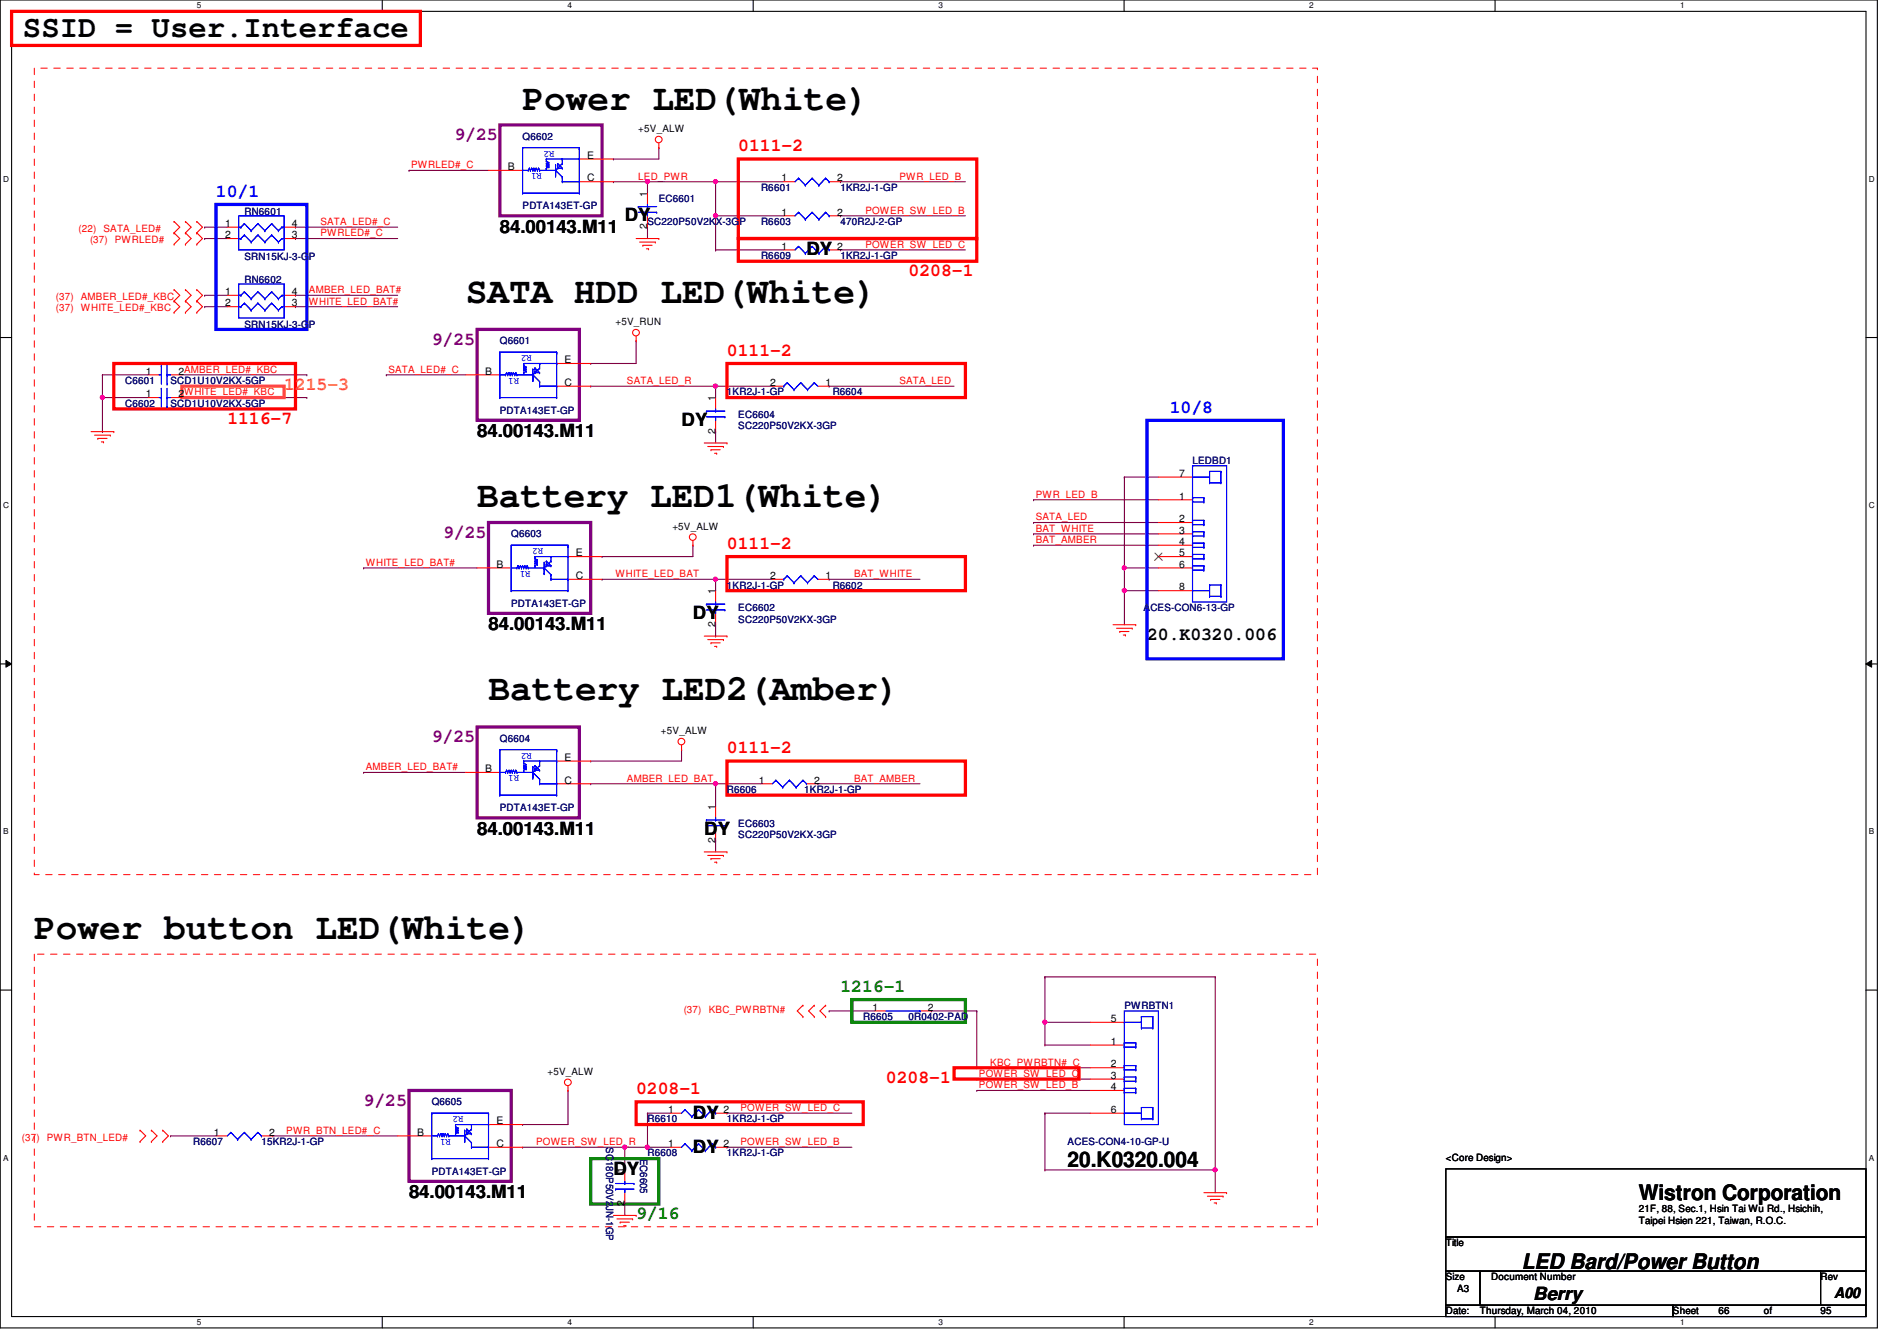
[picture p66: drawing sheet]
<svg xmlns="http://www.w3.org/2000/svg" width="297mm" height="210mm" viewBox="0 0 297 210" stroke-linecap="round" stroke-linejoin="round" font-family="sans-serif">
<defs><g id="words">
<g font-size="5.7">
<text x="81.8" y="17.1">Power LED(White)</text>
<text x="72.9" y="47.4">SATA HDD LED(White)</text>
<text x="74.7" y="79.4">Battery LED1(White)</text>
<text x="76.5" y="109.6">Battery LED2(Amber)</text>
<text x="5.4" y="146.9">Power button LED(White)</text>
</g>
<text font-size="4.8" x="3.6" y="5.8">SSID = User.Interface</text>
<g font-size="3.3">
<text x="167.2" y="182.7">20.K0320.004</text>
<text x="256.6" y="187.9">Wistron Corporation</text>
<text x="238.3" y="198.6">LED Bard/Power Button</text>
</g>
<g font-size="2.8" fill="#800080">
<text x="71.2" y="21.9">9/25</text>
<text x="67.6" y="53.9">9/25</text>
<text x="69.4" y="84.2">9/25</text>
<text x="67.6" y="116.2">9/25</text>
<text x="56.9" y="173.1">9/25</text>
</g>
<g font-size="2.8" fill="#f00">
<text x="115.6" y="23.7">0111-2</text>
<text x="142.3" y="43.3">0208-1</text>
<text x="113.8" y="55.7">0111-2</text>
<text x="35.6" y="66.4">1116-7</text>
<text x="113.8" y="85.9">0111-2</text>
<text x="113.8" y="117.9">0111-2</text>
<text x="99.6" y="171.3">0208-1</text>
<text x="138.7" y="169.5">0208-1</text>
</g>
<g font-size="2.8" fill="#00f">
<text x="33.8" y="30.8">10/1</text>
<text x="183.2" y="64.6">10/8</text>
</g>
<g font-size="2.8">
<text x="97.8" y="34.6">DY</text>
<text x="78.3" y="36.4">84.00143.M11</text>
<text x="126.3" y="40">DY</text>
<text x="74.7" y="68.4">84.00143.M11</text>
<text x="106.7" y="66.6">DY</text>
<text x="76.5" y="98.6">84.00143.M11</text>
<text x="108.5" y="96.9">DY</text>
<text x="179.6" y="100.2">20.K0320.006</text>
<text x="74.7" y="130.6">84.00143.M11</text>
<text x="110.3" y="130.6">DY</text>
<text x="108.5" y="175.1">DY</text>
<text x="96.1" y="184">DY</text>
<text x="108.5" y="180.4">DY</text>
<text x="64" y="187.5">84.00143.M11</text>
<text x="240.1" y="203.5">Berry</text>
</g>
<text font-size="2.8" fill="#ff8000" x="44.5" y="61">1215-3</text>
<g font-size="2.8" fill="#008000">
<text x="131.6" y="155.3">1216-1</text>
<text x="99.6" y="190.8">9/16</text>
</g>
<text font-size="2.3" x="287.2" y="203.2">A00</text>
<g font-size="1.6" fill="#000080">
<text x="81.8" y="21.9">Q6602</text>
<text x="119.2" y="29.9">R6601</text>
<text x="131.6" y="29.9">1KR2J-1-GP</text>
<text x="38.3" y="33.6">RN6601</text>
<text x="81.8" y="32.7">PDTA143ET-GP</text>
<text x="101.4" y="35.2">SC220P50V2KX-3GP</text>
<text x="103.2" y="31.7">EC6601</text>
<text x="119.2" y="35.2">R6603</text>
<text x="131.6" y="35.2">470R2J-2-GP</text>
<text x="38.3" y="40.7">SRN15KJ-3-GP</text>
<text x="119.2" y="40.6">R6609</text>
<text x="131.6" y="40.6">1KR2J-1-GP</text>
<text x="38.3" y="44.3">RN6602</text>
<text x="38.3" y="51.4">SRN15KJ-3-GP</text>
<text x="78.3" y="53.9">Q6601</text>
<text x="19.6" y="63.7">C6602</text>
<text x="19.6" y="60.1">C6601</text>
<text x="26.7" y="63.7">SCD1U10V2KX-5GP</text>
<text x="26.7" y="60.1">SCD1U10V2KX-5GP</text>
<text x="78.3" y="64.7">PDTA143ET-GP</text>
<text x="113.8" y="61.9">1KR2J-1-GP</text>
<text x="115.6" y="65.4">EC6604</text>
<text x="130.4" y="61.9">R6604</text>
<text x="115.6" y="67.2">SC220P50V2KX-3GP</text>
<text x="186.7" y="72.6">LEDBD1</text>
<text x="80" y="84.1">Q6603</text>
<text x="80" y="95">PDTA143ET-GP</text>
<text x="113.8" y="92.1">1KR2J-1-GP</text>
<text x="115.6" y="95.7">EC6602</text>
<text x="130.4" y="92.1">R6602</text>
<text x="179.1" y="95.7">ACES-CON6-13-GP</text>
<text x="115.6" y="97.5">SC220P50V2KX-3GP</text>
<text x="78.3" y="116.1">Q6604</text>
<text x="113.8" y="124.1">R6606</text>
<text x="125.9" y="124.1">1KR2J-1-GP</text>
<text x="78.3" y="127">PDTA143ET-GP</text>
<text x="115.6" y="129.5">EC6603</text>
<text x="115.6" y="131.2">SC220P50V2KX-3GP</text>
<text x="135.2" y="159.7">R6605</text>
<text x="142.3" y="159.7">0R0402-PAD</text>
<text x="176.1" y="157.9">PWRBTN1</text>
<text x="67.6" y="173">Q6605</text>
<text x="30.3" y="179.2">R6607</text>
<text x="40.9" y="179.2">15KR2J-1-GP</text>
<text x="94.9" y="179.6" transform="rotate(90 94.9 179.6)">SC180P50V2JN-1GP</text>
<text x="101.4" y="175.7">R6610</text>
<text x="113.8" y="175.7">1KR2J-1-GP</text>
<text x="167.2" y="179.2">ACES-CON4-10-GP-U</text>
<text x="67.6" y="183.9">PDTA143ET-GP</text>
<text x="100.2" y="181.4" transform="rotate(90 100.2 181.4)">EC6605</text>
<text x="101.4" y="181">R6608</text>
<text x="113.8" y="181">1KR2J-1-GP</text>
</g>
<g font-size="1.6" fill="#00f">
<text x="86.8" y="23.6" transform="rotate(180 86.8 23.6)">R2</text>
<text x="84.8" y="27.1" transform="rotate(180 84.8 27.1)">R1</text>
<text x="81.3" y="59.1" transform="rotate(180 81.3 59.1)">R1</text>
<text x="83.3" y="55.6" transform="rotate(180 83.3 55.6)">R2</text>
<text x="83.1" y="89.4" transform="rotate(180 83.1 89.4)">R1</text>
<text x="85" y="85.8" transform="rotate(180 85 85.8)">R2</text>
<text x="83.3" y="117.8" transform="rotate(180 83.3 117.8)">R2</text>
<text x="81.3" y="121.4" transform="rotate(180 81.3 121.4)">R1</text>
<text x="70.6" y="178.3" transform="rotate(180 70.6 178.3)">R1</text>
<text x="72.6" y="174.7" transform="rotate(180 72.6 174.7)">R2</text>
</g>
<g font-size="1.6">
<text x="99.9" y="20.7">+5V_ALW</text>
<text x="79.5" y="26.6">B</text>
<text x="91.9" y="24.8">E</text>
<text x="91.9" y="28.4">C</text>
<text x="122.4" y="28.4">1</text>
<text x="131.1" y="28.4">2</text>
<text x="35.3" y="35.5">1</text>
<text x="45.7" y="35.5">4</text>
<text x="101.3" y="35.9" transform="rotate(-90 101.3 35.9)">2</text>
<text x="101.3" y="30.8" transform="rotate(-90 101.3 30.8)">1</text>
<text x="122.4" y="33.7">1</text>
<text x="131.1" y="33.7">2</text>
<text x="35.3" y="37.3">2</text>
<text x="45.7" y="37.3">3</text>
<text x="122.4" y="39.1">1</text>
<text x="131.1" y="39.1">2</text>
<text x="35.3" y="46.2">1</text>
<text x="35.3" y="48">2</text>
<text x="45.7" y="48">3</text>
<text x="45.7" y="46.2">4</text>
<text x="96.4" y="50.9">+5V_RUN</text>
<text x="22.8" y="58.6">1</text>
<text x="27.9" y="58.6">2AMBER_LED#_KBC</text>
<text x="76" y="58.6">B</text>
<text x="88.4" y="56.9">E</text>
<text x="22.8" y="62.2">1</text>
<text x="27.9" y="62.2">2WHITE_LED#_KBC</text>
<text x="88.4" y="60.4">C</text>
<text x="112" y="62.8" transform="rotate(-90 112 62.8)">1</text>
<text x="120.6" y="60.4">2</text>
<text x="129.3" y="60.4">1</text>
<text x="112" y="67.9" transform="rotate(-90 112 67.9)">2</text>
<text x="184.6" y="74.6">7</text>
<text x="105.3" y="82.9">+5V_ALW</text>
<text x="184.6" y="78.2">1</text>
<text x="184.6" y="81.7">2</text>
<text x="184.6" y="83.5">3</text>
<text x="77.8" y="88.9">B</text>
<text x="90.2" y="87.1">E</text>
<text x="184.6" y="85.3">4</text>
<text x="184.6" y="87.1">5</text>
<text x="184.6" y="88.9">6</text>
<text x="90.2" y="90.6">C</text>
<text x="112" y="93" transform="rotate(-90 112 93)">1</text>
<text x="120.6" y="90.6">2</text>
<text x="129.3" y="90.6">1</text>
<text x="184.6" y="92.4">8</text>
<text x="112" y="98.1" transform="rotate(-90 112 98.1)">2</text>
<text x="88.4" y="119.1">E</text>
<text x="103.5" y="114.9">+5V_ALW</text>
<text x="76" y="120.9">B</text>
<text x="88.4" y="122.6">C</text>
<text x="118.8" y="122.6">1</text>
<text x="127.5" y="122.6">2</text>
<text x="112" y="131.9" transform="rotate(-90 112 131.9)">2</text>
<text x="112" y="126.8" transform="rotate(-90 112 126.8)">1</text>
<text x="136.6" y="158.2">1</text>
<text x="145.3" y="158.2">2</text>
<text x="173.9" y="160">5</text>
<text x="173.9" y="163.5">1</text>
<text x="173.9" y="167.1">2</text>
<text x="85.7" y="168.2">+5V_ALW</text>
<text x="173.9" y="168.9">3</text>
<text x="173.9" y="170.6">4</text>
<text x="33.5" y="177.8">1</text>
<text x="42.2" y="177.8">2</text>
<text x="65.3" y="177.8">B</text>
<text x="77.7" y="176">E</text>
<text x="77.7" y="179.5">C</text>
<text x="104.6" y="174.2">1</text>
<text x="104.6" y="179.5">1</text>
<text x="113.3" y="174.2">2</text>
<text x="113.3" y="179.5">2</text>
<text x="173.9" y="174.2">6</text>
<text x="97.8" y="183.7" transform="rotate(-90 97.8 183.7)">1</text>
<text x="226.4" y="181.7">&lt;Core Design&gt;</text>
<text x="97.8" y="188.8" transform="rotate(-90 97.8 188.8)">2</text>
<text x="256.6" y="189.7">21F, 88, Sec.1, Hsin Tai Wu Rd., Hsichih,</text>
<text x="256.6" y="191.6">Taipei Hsien 221, Taiwan, R.O.C.</text>
<text x="226.4" y="195.1">Title</text>
<text x="226.4" y="200.4">Size</text>
<text x="228.2" y="202.2">A3</text>
<text x="233.5" y="200.4">Document Number</text>
<text x="285.1" y="200.4">Rev</text>
<text x="226.4" y="205.7">Date:</text>
<text x="231.7" y="205.7">Thursday, March 04, 2010</text>
<text x="262" y="205.7">Sheet</text>
<text x="269.1" y="205.7">66</text>
<text x="276.2" y="205.7">of</text>
<text x="285.1" y="205.7">95</text>
</g>
<g font-size="1.6" fill="#f00">
<text x="64.4" y="26.3">PWRLED#_C</text>
<text x="99.9" y="28.1">LED_PWR</text>
<text x="140.8" y="28.1">PWR_LED_B</text>
<text x="50.2" y="35.2">SATA_LED#_C</text>
<text x="135.5" y="33.4">POWER_SW_LED_B</text>
<text x="12.3" y="36.3">(22)</text>
<text x="14.1" y="38.1">(37)</text>
<text x="16.2" y="36.3">SATA_LED#</text>
<text x="18" y="38.1">PWRLED#</text>
<text x="50.2" y="37">PWRLED#_C</text>
<text x="135.5" y="38.8">POWER_SW_LED_C</text>
<text x="8.8" y="46.9">(37)</text>
<text x="12.7" y="46.9">AMBER_LED#_KBC</text>
<text x="48.4" y="45.9">AMBER_LED_BAT#</text>
<text x="48.4" y="47.7">WHITE_LED_BAT#</text>
<text x="8.8" y="48.7">(37)</text>
<text x="12.7" y="48.7">WHITE_LED#_KBC</text>
<text x="60.8" y="58.3">SATA_LED#_C</text>
<text x="98.2" y="60.1">SATA_LED_R</text>
<text x="140.8" y="60.1">SATA_LED</text>
<text x="162.2" y="77.9">PWR_LED_B</text>
<text x="162.2" y="81.4">SATA_LED</text>
<text x="162.2" y="83.2">BAT_WHITE</text>
<text x="57.3" y="88.6">WHITE_LED_BAT#</text>
<text x="162.2" y="85">BAT_AMBER</text>
<text x="96.4" y="90.3">WHITE_LED_BAT</text>
<text x="133.7" y="90.3">BAT_WHITE</text>
<text x="57.3" y="120.6">AMBER_LED_BAT#</text>
<text x="98.2" y="122.3">AMBER_LED_BAT</text>
<text x="133.7" y="122.3">BAT_AMBER</text>
<text x="107.1" y="158.6">(37)</text>
<text x="111" y="158.6">KBC_PWRBTN#</text>
<text x="155.1" y="166.8">KBC_PWRBTN#_C</text>
<text x="115.9" y="173.9">POWER_SW_LED_C</text>
<text x="153.3" y="170.3">POWER_SW_LED_B</text>
<text x="153.3" y="168.6">POWER_SW_LED_C</text>
<text x="3.4" y="178.5">(37)</text>
<text x="7.3" y="178.5">PWR_BTN_LED#</text>
<text x="44.8" y="177.5">PWR_BTN_LED#_C</text>
<text x="83.9" y="179.2">POWER_SW_LED_R</text>
<text x="115.9" y="179.2">POWER_SW_LED_B</text>
</g>
<g font-size="1.3">
<text x="30.8" y="1.3">5</text>
<text x="88.9" y="1.3">4</text>
<text x="146.9" y="1.3">3</text>
<text x="205" y="1.3">2</text>
<text x="263.1" y="1.3">1</text>
<text x=".5" y="28.4">D</text>
<text x="292.6" y="28.4">D</text>
<text x=".5" y="79.5">C</text>
<text x="292.6" y="79.5">C</text>
<text x=".5" y="130.6">B</text>
<text x="292.6" y="130.6">B</text>
<text x=".5" y="181.7">A</text>
<text x="292.6" y="181.7">A</text>
<text x="30.8" y="207.4">5</text>
<text x="88.9" y="207.4">4</text>
<text x="146.9" y="207.4">3</text>
<text x="205" y="207.4">2</text>
<text x="263.1" y="207.4">1</text>
</g>
</g></defs>
<path d="M0 0h294v207.9h-294zM1.8 1.8h290.4v204.3h-290.4z" fill="none" stroke="#000" stroke-width=".17"/>
<g fill="#fff">
<path d="M30.8 .2h.7v1.4h-.7z"/>
<path d="M30.8 206.2h.7v1.4h-.7z"/>
</g>
<path d="M59.9 0v1.8M59.9 206.1v1.8" fill="none" stroke="#000" stroke-width=".17"/>
<g fill="#fff">
<path d="M88.9 .2h.6v1.4h-.6z"/>
<path d="M88.9 206.2h.6v1.4h-.6z"/>
</g>
<path d="M117.9 0v1.8M117.9 206.1v1.8" fill="none" stroke="#000" stroke-width=".17"/>
<g fill="#fff">
<path d="M146.9 .2h.7v1.4h-.7z"/>
<path d="M146.9 206.2h.7v1.4h-.7z"/>
</g>
<path d="M176 0v1.8M176 206.1v1.8" fill="none" stroke="#000" stroke-width=".17"/>
<g fill="#fff">
<path d="M205 .2h.7v1.4h-.7z"/>
<path d="M205 206.2h.7v1.4h-.7z"/>
</g>
<path d="M234.1 0v1.8M234.1 206.1v1.8" fill="none" stroke="#000" stroke-width=".17"/>
<g fill="#fff">
<path d="M263.1 .2h.7v1.4h-.7z"/>
<path d="M263.1 206.2h.7v1.4h-.7z"/>
<path d="M.5 27.3h.9v1.4h-.9z"/>
<path d="M292.6 27.3h.9v1.4h-.9z"/>
<path d="M.5 78.4h.9v1.4h-.9z"/>
<path d="M292.6 78.4h.9v1.4h-.9z"/>
</g>
<path d="M0 52.8h1.8M292.2 52.8h1.8" fill="none" stroke="#000" stroke-width=".17"/>
<g fill="#fff">
<path d="M.5 129.5h.8v1.4h-.8z"/>
<path d="M292.6 129.5h.9v1.4h-.9z"/>
</g>
<path d="M0 103.9h1.8M292.2 103.9h1.8" fill="none" stroke="#000" stroke-width=".17"/>
<path d="M.9 103.4l.9 .5-.9 .5zM292.2 103.9l.9-.5v1z" fill="#000"/>
<path d="M.9 103.4l.9 .5-.9 .5zM292.2 103.9l.9-.5v1z" fill="none" stroke="#000" stroke-width=".16"/>
<g fill="#fff">
<path d="M.5 180.5h.8v1.4h-.8z"/>
<path d="M292.6 180.5h.9v1.4h-.9z"/>
</g>
<path d="M0 155h1.8M292.2 155h1.8" fill="none" stroke="#000" stroke-width=".17"/>
<path d="M60.5 58.7h.1M60.5 58.7h12.4M92.5 56.9h.1M99.6 53.3h.1M99.6 53.3v3.6h-7.1M112.1 60.5h.1M112.1 60.5h8.8M129.8 60.5h.1M129.8 60.5h19.6M163.6 183.1h.1M163.6 183.1h26.7" fill="none" stroke="#800040" stroke-width=".17"/>
<circle cx="112" cy="60.4" r=".32" fill="#f0f"/>
<circle cx="112" cy="60.4" r=".32" fill="none" stroke="#f0f" stroke-width=".17"/>
<path d="M112.1 90.7h.1M112.1 90.7v1.8" fill="none" stroke="#800040" stroke-width=".17"/>
<circle cx="112" cy="90.7" r=".32" fill="#f0f"/>
<circle cx="112" cy="90.7" r=".32" fill="none" stroke="#f0f" stroke-width=".17"/>
<path d="M92.5 60.5h.1M92.5 60.5h19.6M152.9 158.2h.1M152.9 158.2v8.9M101.4 179.6h.1M101.4 179.6h3.5M152.9 167.1h.1M152.9 167.1h17.8" fill="none" stroke="#800040" stroke-width=".17"/>
<circle cx="101.4" cy="179.6" r=".32" fill="#f0f"/>
<circle cx="101.4" cy="179.6" r=".32" fill="none" stroke="#f0f" stroke-width=".17"/>
<path d="M112.1 33.8h.1M112.1 33.8h10.6M190.3 152.9h.1M190.3 152.9v30.2M163.6 163.6h.1M163.6 160h.1M163.6 163.6h7.1M163.6 160v3.6" fill="none" stroke="#800040" stroke-width=".17"/>
<circle cx="190.3" cy="183.1" r=".32" fill="#f0f"/>
<circle cx="190.3" cy="183.1" r=".32" fill="none" stroke="#f0f" stroke-width=".17"/>
<g fill="none" stroke="#800040" stroke-width=".17">
<path d="M112.1 67.6h.1M112.1 60.5h.1M112.1 60.5v1.7M112.1 67.6v1.7M92.5 119.1h.1M106.7 117.3h.1M106.7 117.3v1.8h-14.2M163.6 152.9h.1M163.6 152.9v7.1M26.7 177.8h.1M26.7 177.8h7.1M42.7 177.8h.1"/>
<path d="M42.7 177.8h19.6M81.8 176h.1M88.9 170.7h.1M88.9 170.7v5.3h-7.1M113.8 179.6h.1M113.8 179.6h19.6M163.6 160h.1M163.6 160h7.1M190.3 183.1h.1M190.3 183.1v3.6"/>
</g>
<circle cx="163.6" cy="160" r=".32" fill="#f0f"/>
<circle cx="163.6" cy="160" r=".32" fill="none" stroke="#f0f" stroke-width=".17"/>
<path d="M112.1 28.4h.1M112.1 28.4h10.6M131.6 33.8h.1M131.6 33.8h19.6M56.9 88.9h.1M56.9 88.9h17.8M94.3 90.7h.1M94.3 90.7h17.8M163.6 152.9h.1M163.6 152.9h26.7M163.6 174.2h.1M163.6 174.2h7.1" fill="none" stroke="#800040" stroke-width=".17"/>
<circle cx="112" cy="28.4" r=".32" fill="#f0f"/>
<circle cx="112" cy="28.4" r=".32" fill="none" stroke="#f0f" stroke-width=".17"/>
<g fill="none" stroke="#800040" stroke-width=".17">
<path d="M64 26.7h.1M64 26.7h12.5M96.1 28.4h.1M96.1 24.9h.1M96.1 28.4h5.3M101.4 28.4h.1M101.4 35.6h.1M101.4 28.4v1.8M101.4 35.6v1.7M103.2 23.1h.1M103.2 23.1v1.8h-7.1M131.6 28.4h.1"/>
<path d="M131.6 28.4h19.6M94.3 87.1h.1M108.5 85.3h.1M108.5 85.3v1.8h-14.2M112.1 90.7h.1M112.1 90.7h8.8M129.8 90.7h.1M129.8 90.7h14.3M92.5 122.7h.1M92.5 122.7h26.7M112.1 131.6h.1M112.1 122.7h.1"/>
<path d="M112.1 122.7v3.5M112.1 131.6v1.7M128.1 122.7h.1M128.1 122.7h16"/>
</g>
<circle cx="112" cy="122.7" r=".32" fill="#f0f"/>
<circle cx="112" cy="122.7" r=".32" fill="none" stroke="#f0f" stroke-width=".17"/>
<path d="M101.4 28.4h.1M101.4 28.4h10.7M112.1 28.4h.1M112.1 28.4v5.4M56.9 120.9h.1M56.9 120.9h16M152.9 170.7h.1M152.9 170.7h17.8M163.6 174.2h.1M163.6 174.2v8.9" fill="none" stroke="#800040" stroke-width=".17"/>
<circle cx="101.4" cy="28.4" r=".32" fill="#f0f"/>
<circle cx="101.4" cy="28.4" r=".32" fill="none" stroke="#f0f" stroke-width=".17"/>
<g fill="none" stroke="#800040" stroke-width=".17">
<path d="M32 35.6h.1M32 37.3h.1M32 35.6h3.6M32 37.3h3.6M46.3 37.3h.1M46.3 35.6h.1M46.3 35.6h16M46.3 37.3h16M32 48h.1M32 46.2h.1M32 48h3.6M32 46.2h3.6"/>
<path d="M46.3 46.2h.1M46.3 48h.1M46.3 48h16M46.3 46.2h16M161.8 78.2h.1M161.8 78.2h19.6M176.1 74.7h.1M176.1 74.7h5.3M161.8 81.8h.1M161.8 83.6h.1M161.8 85.3h.1M161.8 81.8h19.6"/>
<path d="M161.8 83.6h19.6M161.8 85.3h19.6M176.1 92.5h.1M176.1 92.5v5.3M176.1 92.5h5.3M129.8 158.2h.1M129.8 158.2h7.1M145.8 158.2h.1M145.8 158.2h7.1M81.8 179.6h.1M81.8 179.6h16M97.8 179.6h.1"/>
<path d="M97.8 179.6v3.5M97.8 188.5h.1M97.8 188.5v1.7"/>
</g>
<circle cx="176" cy="92.4" r=".32" fill="#f0f"/>
<circle cx="176" cy="92.4" r=".32" fill="none" stroke="#f0f" stroke-width=".17"/>
<path d="M176.1 88.9h.1M176.1 88.9v3.6" fill="none" stroke="#800040" stroke-width=".17"/>
<circle cx="176" cy="88.9" r=".32" fill="#f0f"/>
<circle cx="176" cy="88.9" r=".32" fill="none" stroke="#f0f" stroke-width=".17"/>
<path d="M16 58.7h.1M16 58.7h7.2M16 58.7v3.5M28.5 58.7h19.5M48 58.7h.1M16 62.2h.1M28.5 62.2h19.5M48 62.2h.1M176.1 74.7h.1M176.1 74.7v14.2M176.1 88.9h.1M176.1 88.9h5.3" fill="none" stroke="#800040" stroke-width=".17"/>
<circle cx="16" cy="62.2" r=".32" fill="#f0f"/>
<circle cx="16" cy="62.2" r=".32" fill="none" stroke="#f0f" stroke-width=".17"/>
<path d="M112.1 39.1h.1M112.1 33.8v5.3M16 62.2h.1M16 67.6h.1M16 62.2h7.2M16 62.2v5.4M112.1 99.6h.1M112.1 97.8v1.8" fill="none" stroke="#800040" stroke-width=".17"/>
<circle cx="112" cy="33.8" r=".32" fill="#f0f"/>
<circle cx="112" cy="33.8" r=".32" fill="none" stroke="#f0f" stroke-width=".17"/>
<path d="M112.1 39.1h.1M112.1 39.1h10.6M131.6 39.1h.1M131.6 39.1h19.6M97.8 179.6h.1M101.4 174.2h.1M101.4 174.2v5.4h-3.6M152.9 168.9h.1M152.9 168.9h17.8" fill="none" stroke="#800040" stroke-width=".17"/>
<circle cx="97.8" cy="179.6" r=".32" fill="#f0f"/>
<circle cx="97.8" cy="179.6" r=".32" fill="none" stroke="#f0f" stroke-width=".17"/>
<path d="M101.4 174.2h.1M101.4 174.2h3.5M113.8 174.2h.1M113.8 174.2h19.6" fill="none" stroke="#800040" stroke-width=".17"/>
<g fill="none" stroke="#f00" stroke-width=".17">
<path d="M27.3 36.4h.1M27.3 34.7h.1M27.3 38.2h.1M27.3 36.4l.8 .9-.8 .9M27.3 34.7l.8 .9-.8 .8M29 34.7h.1M29 36.4h.1M29 38.2h.1M29 34.7l.9 .9-.9 .8M29 36.4l.9 .9-.9 .9M30.8 36.4h.1M30.8 34.7h.1"/>
<path d="M30.8 38.2h.1M30.8 36.4l.9 .9-.9 .9M30.8 34.7l.9 .9-.9 .8M35.6 37.3h1.8M35.6 35.6h1.8M44.5 37.3h1.8M44.5 35.6h1.8M76.5 26.7h5.3M90.7 28.4h5.4M90.7 24.9h5.4M99.6 37.3h3.6M100.2 37.9h2.4"/>
<path d="M100.7 38.4h.1M100.7 38.4h1.4M101.2 38.9h.4M101.4 30.2v1.8M101.4 33.8v1.8M101.6 38.9h.1M102.6 37.9h.1M103.2 37.3h.1M103.2 23.1h.1M103.2 22.4v.7M122.7 39.1h1.8M122.7 33.8h1.8"/>
<path d="M122.7 28.4h1.8M129.8 39.1h1.8M129.8 33.8h1.8M129.8 28.4h1.8M23.2 58.7h1.7M26.7 58.7h1.8M27.3 48.9h.1M27.3 47.1h.1M27.3 45.3h.1M27.3 47.1l.8 .9-.8 .9M27.3 45.3l.8 .9-.8 .9M29 47.1h.1"/>
<path d="M29 48.9h.1M29 45.3h.1M29 47.1l.9 .9-.9 .9M29 45.3l.9 .9-.9 .9M30.8 48.9h.1M30.8 47.1h.1M30.8 45.3h.1M30.8 45.3l.9 .9-.9 .9M30.8 47.1l.9 .9-.9 .9M35.6 46.2h1.8M35.6 48h1.8M44.5 46.2h1.8"/>
<path d="M44.5 48h1.8M72.9 58.7h5.4M87.2 56.9h5.3M99.6 53.3h.1M99.6 52.6v.7M14.3 67.6h3.5M14.8 68.1h2.5M15.3 68.6h.1M15.3 68.6h1.5M15.9 69.2h.3M16.2 69.2h.1M17.3 68.1h.1"/>
<path d="M17.8 67.6h.1M23.2 62.2h1.7M26.7 62.2h1.8M87.2 60.5h5.3M110.3 69.3h3.5M110.8 69.9h2.5M111.3 70.4h.1M111.3 70.4h1.5M111.9 71h.3M112.1 62.2v1.8M112.1 65.8v1.8M112.2 71h.1"/>
<path d="M113.3 69.9h.1M113.8 69.3h.1M120.9 60.5h1.8M128.1 60.5h1.7M181.4 78.2h5.3M181.4 74.7h5.3M74.7 88.9h5.3M88.9 90.7h5.4M88.9 87.1h5.4M108.5 85.3h.1M108.5 84.6v.7M110.3 99.6h3.5"/>
<path d="M112.1 92.5v1.7M112.1 96v1.8M113.8 99.6h.1M120.9 90.7h1.8M128.1 90.7h1.7M174.3 97.8h3.5M174.8 98.3h2.5M175.3 98.8h.1M175.3 98.8h1.5M175.9 99.4h.3M176.2 99.4h.1M177.3 98.3h.1"/>
<path d="M177.8 97.8h.1M181.4 81.8h5.3M181.4 83.6h5.3M181.4 85.3h5.3M181.4 87.1h5.3M181.4 88.9h5.3M181.4 92.5h5.3M87.2 119.1h5.3M106.7 117.3h.1M106.7 116.6v.7M110.8 100.1h2.5M111.3 100.6h.1"/>
<path d="M111.3 100.6h1.5M111.9 101.2h.3M112.2 101.2h.1M113.3 100.1h.1M72.9 120.9h5.4M87.2 122.7h5.3M110.3 133.3h3.5M110.8 133.9h2.5M111.3 134.4h.1M111.3 134.4h1.5M111.9 135h.3M112.1 126.2v1.8"/>
<path d="M112.1 129.8v1.8M112.2 135h.1M113.3 133.9h.1M113.8 133.3h.1M119.2 122.7h1.7M126.3 122.7h1.8M125.7 159.1h.1M125.7 157.4h.1M125.7 157.4l-.9 .8 .9 .9M127.5 157.4h.1M127.5 159.1h.1M127.5 157.4l-.9 .8 .9 .9"/>
<path d="M129.3 159.1h.1M129.3 157.4h.1M129.3 157.4l-.9 .8 .9 .9M136.9 158.2h1.8M144.1 158.2h1.7M21.9 178.7h.1M21.9 176.9h.1M21.9 176.9l.9 .9-.9 .9M23.7 176.9h.1M23.7 178.7h.1M23.7 176.9l.9 .9-.9 .9M25.5 178.7h.1"/>
<path d="M25.5 176.9h.1M25.5 176.9l.9 .9-.9 .9M33.8 177.8h1.8M40.9 177.8h1.8M62.3 177.8h5.3M76.5 176h5.3M76.5 179.6h5.3M88.9 170.7h.1M88.9 170v.7M104.9 174.2h1.8M104.9 179.6h1.8M112.1 174.2h1.7"/>
<path d="M112.1 179.6h1.7M170.7 174.2h5.4M170.7 163.6h5.4M170.7 167.1h5.4M170.7 168.9h5.4M170.7 170.7h5.4M170.7 160h5.4M96.1 190.2h3.5M96.6 190.8h2.5M97.1 191.3h.1M97.1 191.3h1.4M97.7 191.9h.3"/>
<path d="M97.8 183.1v1.8M97.8 186.7v1.8M98 191.9h.1M99.1 190.8h.1M99.6 190.2h.1M188.5 186.7h3.6M189.1 187.2h2.4M189.6 187.7h.1M189.6 187.7h1.4M190.1 188.3h.4M190.5 188.3h.1M191.5 187.2h.1"/>
<path d="M192.1 186.7h.1"/>
<circle cx="103.1" cy="21.8" r=".52"/>
<circle cx="99.6" cy="52.1" r=".52"/>
<circle cx="108.5" cy="84.1" r=".52"/>
<circle cx="106.7" cy="116.1" r=".52"/>
<circle cx="88.9" cy="169.4" r=".52"/>
</g>
<path d="M226.4 183h65.8v10.6h-65.8zM226.4 193.6h65.8v5.4h-65.8zM226.4 199h5.3v5.3h-5.3zM231.7 199h53.4v5.3h-53.4zM285.1 199h7.1v5.3h-7.1zM226.4 204.3h35.6v1.8h-35.6zM262 204.3h30.2v1.8h-30.2z" fill="none" stroke="#000" stroke-width=".17"/>
<path d="M1.8 1.8h64v5.3h-64zM115.6 24.9h37.3v12.4h-37.3zM115.6 37.3h37.3v3.6h-37.3zM17.8 56.9h28.5v7.1h-28.5zM113.8 56.9h37.4v5.3h-37.4zM113.8 87.1h37.4v5.4h-37.4zM113.8 119.1h37.4v5.4h-37.4zM99.6 172.5h35.6v3.5h-35.6zM149.4 167.1h19.5v1.8h-19.5z" fill="none" stroke="#f00" stroke-width=".51"/>
<path d="M5.4 10.7h200.9v126.2h-200.9zM5.4 149.4h200.9v42.6h-200.9z" fill="none" stroke="#f00" stroke-width=".16" stroke-dasharray="1 1 1 1 1 1 1 1"/>
<path d="M133.4 156.5h17.8v3.5h-17.8zM92.5 181.4h10.7v7.1h-10.7z" fill="none" stroke="#008000" stroke-width=".51"/>
<path d="M33.8 32h14.2v19.6h-14.2zM179.6 65.8h21.4v37.3h-21.4z" fill="none" stroke="#00f" stroke-width=".51"/>
<path d="M78.3 19.6h16v14.2h-16zM74.7 51.6h16v14.2h-16zM76.5 81.8h16v14.2h-16zM74.7 113.8h16v14.2h-16zM64 170.7h16v14.2h-16z" fill="none" stroke="#800080" stroke-width=".51"/>
<path d="M28.5 60.5h16v1.7h-16z" fill="none" stroke="#ff8000" stroke-width=".51"/>
<g fill="none" stroke="#00f" stroke-width=".17">
<path d="M37.4 33.8h7.1v5.3h-7.1zM37.4 37.3h.1M37.4 35.6h.3M37.4 37.3h.3M37.7 35.6h.1M37.7 37.3h.1M38.3 35h.1M38.3 36.8h.1M38.3 35l-.6 .6M38.3 35l1 1.1M38.3 36.8l1 1.1M38.3 36.8l-.6 .5"/>
<path d="M39.3 36.1h.1M39.3 37.9h.1M40.4 35h.1M40.4 36.8h.1M40.4 35l-1.1 1.1M40.4 35l1.1 1.1M40.4 36.8l1.1 1.1M40.4 36.8l-1.1 1.1M41.5 36.1h.1M41.5 37.9h.1M42.5 35h.1M42.5 36.8h.1"/>
<path d="M42.5 35l-1 1.1M42.5 35l1.1 1.1M42.5 36.8l1.1 1.1M42.5 36.8l-1 1.1M43.6 36.1h.1M43.6 37.9h.1M44.1 35.6h.1M44.1 37.3h.1M44.1 35.6h.4M44.1 35.6l-.5 .5M44.1 37.3h.4M44.1 37.3l-.5 .6"/>
<path d="M44.5 35.6h.1M81.8 23.1h.1M81.8 30.2h.1M81.8 26.7h.9M81.8 23.1h8.9M81.8 23.1v7.1M81.8 30.2h8.9M82.7 26.7h.1M82.9 26.3h.1M82.9 26.3l-.2 .4M82.9 26.3l.2 .4M83.1 26.7h.1"/>
<path d="M83.3 26.3h.1M83.3 26.3l-.2 .4M83.3 26.3l.1 .4M83.4 26.7h.1M83.6 26.3h.1M83.6 26.3l-.2 .4M83.6 26.3l.2 .4M83.8 26.7h.1M83.9 26.3h.1M83.9 26.3l-.1 .4M83.9 26.3l.3 .4M84.2 26.7h.1"/>
<path d="M84.3 26.3h.1M84.3 26.3l-.1 .4M84.3 26.3l.2 .4M84.5 26.7h.1M84.5 26.7h2.5M85.6 26.3h.1M85.6 26h.1M85.6 25.6h.1M85.6 25.2h.1M85.6 24.9h.1M85.6 24.9v.3M85.6 26.3v.4"/>
<path d="M85.6 24.9h5.1M85.6 26l.3 .1M85.6 25.6l.3 .2M85.6 25.2l.3 .2M85.9 26.1h.1M85.9 25.8h.1M85.9 25.4h.1M85.9 26.1l-.3 .2M85.9 25.8l-.3 .2M85.9 25.4l-.3 .2M87 26.7h.1M87 27.6h.1"/>
<path d="M87 25.8h.1M87 25.8v1.8M87 26.7l1 1M87.3 25.6h.1M87.3 26.1h.1M87.3 26.3h.1M87.3 26.3h.7M87.3 25.6l.7 .7M87.3 25.6v.7M88 25.6h.1M88 24.9h.1M88 27.7h.1"/>
<path d="M88 28.4h.1M88 26.3h.1M88 25.6l-1 1.1M88 24.9v.7M88 27.7v.7M88 28.4h2.7M90.7 24.9h.1M90.7 28.4h.1M90.7 23.3h.1M90.7 23.1h.1M90.7 30.2h.1M90.7 23.1v7.1"/>
<path d="M99.9 32.3h.1M99.9 32.3h2.9M99.9 33.2h2.9M101.4 32.3h.1M101.4 33.2h.1M101.4 32v.3M101.4 33.2v.6M102.8 33.2h.1M125 38.6h.1M125 33.2h.1M125 27.9h.1M125 38.6l-.5 .5"/>
<path d="M125 38.6l1.1 1.1M125 33.2l-.5 .6M125 33.2l1.1 1.1M125 27.9l-.5 .5M125 27.9l1.1 1.1M126.1 39.7h.1M126.1 34.3h.1M126.1 29h.1M127.2 38.6h.1M127.2 33.2h.1M127.2 27.9h.1M127.2 38.6l-1.1 1.1"/>
<path d="M127.2 38.6l1 1.1M127.2 33.2l-1.1 1.1M127.2 33.2l1 1.1M127.2 27.9l-1.1 1.1M127.2 27.9l1 1.1M128.2 39.7h.1M128.2 34.3h.1M128.2 29h.1M129.3 38.6h.1M129.3 33.2h.1M129.3 27.9h.1M129.3 38.6l-1.1 1.1"/>
<path d="M129.3 38.6l.5 .5M129.3 33.2l-1.1 1.1M129.3 33.2l.5 .6M129.3 27.9l-1.1 1.1M129.3 27.9l.5 .5M129.8 39.1h.1M129.8 33.8h.1M129.8 28.4h.1M24.9 58.7h.4M25.3 58.7h.1M25.3 57.2h.1M25.3 57.2v2.9"/>
<path d="M26.2 58.7h.1M26.2 58.7h.5M26.2 57.2v2.9M37.4 44.4h7.1v5.4h-7.1zM37.4 48h.1M37.4 46.2h.3M37.4 48h.3M37.7 46.2h.1M37.7 48h.1M38.3 45.7h.1M38.3 47.5h.1M38.3 45.7l-.6 .5"/>
<path d="M38.3 45.7l1 1.1M38.3 47.5l1 1.1M38.3 47.5l-.6 .5M39.3 46.8h.1M39.3 48.6h.1M40.4 45.7h.1M40.4 47.5h.1M40.4 45.7l-1.1 1.1M40.4 45.7l1.1 1.1M40.4 47.5l1.1 1.1M40.4 47.5l-1.1 1.1M41.5 46.8h.1"/>
<path d="M41.5 48.6h.1M42.5 45.7h.1M42.5 47.5h.1M42.5 45.7l-1 1.1M42.5 45.7l1.1 1.1M42.5 47.5l1.1 1.1M42.5 47.5l-1 1.1M43.6 46.8h.1M43.6 48.6h.1M44.1 46.2h.1M44.1 48h.1M44.1 46.2h.4"/>
<path d="M44.1 46.2l-.5 .6M44.1 48h.4M44.1 48l-.5 .6M44.5 46.2h.1M78.3 55.1h.1M78.3 58.7h.9M78.3 55.1h8.9M78.3 55.1v7.1M79.2 58.7h.1M79.3 58.3h.1M79.3 58.3l-.1 .4M79.3 58.3l.2 .4"/>
<path d="M79.5 58.7h.1M79.7 58.3h.1M79.7 58.3l-.2 .4M79.7 58.3l.2 .4M79.9 58.7h.1M80 58.3h.1M80 58.3l-.1 .4M80 58.3l.2 .4M80.2 58.7h.1M80.4 58.3h.1M80.4 58.3l-.2 .4M80.4 58.3l.2 .4"/>
<path d="M80.6 58.7h.1M80.8 58.3h.1M80.8 58.3l-.2 .4M80.8 58.3l.1 .4M80.9 58.7h.1M80.9 58.7h2.5M82 58.3h.1M82 58h.1M82 57.6h.1M82 57.2h.1M82 56.9h.1M82 56.9h5.2"/>
<path d="M82 56.9v.3M82 58.3v.4M82 58l.4 .1M82 57.6l.4 .2M82 57.2l.4 .2M82.4 58.1h.1M82.4 57.8h.1M82.4 57.4h.1M82.4 58.1l-.4 .2M82.4 57.8l-.4 .2M82.4 57.4l-.4 .2M83.4 58.7h.1"/>
<path d="M83.4 59.6h.1M83.4 57.8h.1M83.4 57.8v1.8M83.4 58.7l1.1 1M83.8 57.6h.1M83.8 58.1h.1M83.8 58.3h.1M83.8 58.3h.7M83.8 57.6l.7 .7M83.8 57.6v.7M84.5 57.6h.1M84.5 56.9h.1"/>
<path d="M84.5 59.7h.1M84.5 58.3h.1M84.5 57.6l-1.1 1.1M84.5 56.9v.7M84.5 59.7v.8M87.2 56.9h.1M87.2 55.3h.1M87.2 55.1h.1M87.2 55.1v7.1M123.3 59.9h.1M123.3 59.9l1 1.1M123.3 59.9l-.6 .6"/>
<path d="M125.4 59.9h.1M125.4 59.9l1 1.1M125.4 59.9l-1.1 1.1M127.5 59.9h.1M127.5 59.9l.6 .6M127.5 59.9l-1.1 1.1M24.9 62.2h.4M25.3 62.2h.1M25.3 60.8h.1M25.3 60.8v2.9M26.2 62.2h.1M26.2 63.7h.1"/>
<path d="M26.2 60.1h.1M26.2 62.2h.5M26.2 60.8v2.9M78.3 62.2h.1M78.3 62.2h8.9M84.5 60.5h.1M84.5 60.5h2.7M87.2 60.5h.1M87.2 62.2h.1M110.6 64.3h.1M110.6 64.3h2.9M110.6 65.2h2.9"/>
<path d="M112.1 64.3h.1M112.1 65.2h.1M112.1 64v.3M112.1 65.2v.6M113.5 65.2h.1M122.7 60.5h.1M124.3 61h.1M126.4 61h.1M186.7 72.9h5.4v21.3h-5.4zM186.7 77.9h.1M186.7 78.6h.1M186.7 74.7h.1"/>
<path d="M186.7 77.9h1.8M186.7 77.9v.7M186.7 78.6h1.8M186.7 74.7h2.7M188.5 78.6h.1M188.5 77.9h.1M188.5 77.9v.7M189.4 73.8h.1M189.4 75.6h.1M189.4 73.8h1.8M189.4 73.8v1.8M189.4 75.6h1.8"/>
<path d="M191.2 75.6h.1M191.2 73.8h.1M191.2 73.8v1.8M80 85.3h.1M80 92.5h.1M80 92.5h8.9M80 88.9h.9M80 85.3h8.9M80 85.3v7.2M80.9 88.9h.1M81.1 88.6h.1M81.1 88.6l-.2 .3"/>
<path d="M81.1 88.6l.2 .3M81.3 88.9h.1M81.5 88.6h.1M81.5 88.6l-.2 .3M81.5 88.6l.2 .3M81.7 88.9h.1M81.8 88.6h.1M81.8 88.6l-.1 .3M81.8 88.6l.2 .3M82 88.9h.1M82.2 88.6h.1M82.2 88.6l-.2 .3"/>
<path d="M82.2 88.6l.2 .3M82.4 88.9h.1M82.5 88.6h.1M82.5 88.6l-.1 .3M82.5 88.6l.2 .3M82.7 88.9h.1M82.7 88.9h2.5M83.8 88.6h.1M83.8 88.2h.1M83.8 87.8h.1M83.8 87.5h.1M83.8 87.1h.1"/>
<path d="M83.8 87.1v.4M83.8 88.6v.3M83.8 87.1h5.1M83.8 88.2l.4 .1M83.8 87.8l.4 .2M83.8 87.5l.4 .2M84.2 88.3h.1M84.2 88h.1M84.2 87.7h.1M84.2 88.3l-.4 .3M84.2 88l-.4 .2M84.2 87.7l-.4 .1"/>
<path d="M85.2 88.9h.1M85.2 89.8h.1M85.2 88h.1M85.2 88v1.8M85.2 88.9l1.1 1.1M85.6 87.8h.1M85.6 88.3h.1M85.6 88.6h.1M85.6 88.6h.7M85.6 87.8l.7 .8M85.6 87.8v.8M86.3 87.8h.1"/>
<path d="M86.3 87.1h.1M86.3 90h.1M86.3 90.7h.1M86.3 88.6h.1M86.3 87.8l-1.1 1.1M86.3 87.1v.7M86.3 90v.7M86.3 90.7h2.6M88.9 87.1h.1M88.9 90.7h.1M88.9 85.5h.1M88.9 85.3h.1"/>
<path d="M88.9 92.5h.1M88.9 85.3v7.2M110.6 94.6h.1M110.6 94.6h2.9M110.6 95.5h2.9M112.1 94.6h.1M112.1 95.5h.1M112.1 94.2v.4M112.1 95.5v.5M113.5 95.5h.1M122.7 90.7h.1M123.3 90.1h.1"/>
<path d="M123.3 90.1l1 1.1M123.3 90.1l-.6 .6M124.3 91.2h.1M125.4 90.1h.1M125.4 90.1l1 1.1M125.4 90.1l-1.1 1.1M126.4 91.2h.1M127.5 90.1h.1M127.5 90.1l.6 .6M127.5 90.1l-1.1 1.1M186.7 81.4h.1M186.7 82.1h.1"/>
<path d="M186.7 83.2h.1M186.7 83.9h.1M186.7 85h.1M186.7 85.7h.1M186.7 92.5h.1M186.7 86.8h.1M186.7 87.5h.1M186.7 88.6h.1M186.7 89.2h.1M186.7 81.4v.7M186.7 83.2v.7M186.7 85v.7"/>
<path d="M186.7 86.8v.7M186.7 88.6v.6M186.7 81.4h1.8M186.7 82.1h1.8M186.7 83.2h1.8M186.7 83.9h1.8M186.7 85h1.8M186.7 85.7h1.8M186.7 92.5h2.7M186.7 86.8h1.8M186.7 87.5h1.8M186.7 88.6h1.8"/>
<path d="M186.7 89.2h1.8M188.5 82.1h.1M188.5 81.4h.1M188.5 83.9h.1M188.5 83.2h.1M188.5 85.7h.1M188.5 85h.1M188.5 87.5h.1M188.5 86.8h.1M188.5 89.2h.1M188.5 88.6h.1M188.5 81.4v.7"/>
<path d="M188.5 83.2v.7M188.5 85v.7M188.5 86.8v.7M188.5 88.6v.6M189.4 91.6h.1M189.4 93.3h.1M189.4 91.6v1.7M189.4 91.6h1.8M189.4 93.3h1.8M191.2 93.3h.1M191.2 91.6h.1M191.2 91.6v1.7"/>
<path d="M78.3 117.3h.1M78.3 117.3v7.2M78.3 117.3h8.9M82 119.8h.1M82 119.5h.1M82 119.1h.1M82 119.1v.4M82 119.1h5.2M82 119.8l.4 .2M82 119.5l.4 .2M82.4 119.7h.1M82.4 119.7l-.4 .1"/>
<path d="M83.8 119.8h.1M83.8 119.8v.8M83.8 119.8l.7 .8M84.5 119.8h.1M84.5 119.1h.1M84.5 119.1v.7M84.5 119.8l-1.1 1.1M87.2 119.1h.1M87.2 117.5h.1M87.2 117.3h.1M87.2 117.3v7.2M78.3 124.5h.1"/>
<path d="M78.3 120.9h.9M78.3 124.5h8.9M79.2 120.9h.1M79.3 120.6h.1M79.3 120.6l-.1 .3M79.3 120.6l.2 .3M79.5 120.9h.1M79.7 120.6h.1M79.7 120.6l-.2 .3M79.7 120.6l.2 .3M79.9 120.9h.1M80 120.6h.1"/>
<path d="M80 120.6l-.1 .3M80 120.6l.2 .3M80.2 120.9h.1M80.4 120.6h.1M80.4 120.6l-.2 .3M80.4 120.6l.2 .3M80.6 120.9h.1M80.8 120.6h.1M80.8 120.6l-.2 .3M80.8 120.6l.1 .3M80.9 120.9h.1M80.9 120.9h2.5"/>
<path d="M82 120.6h.1M82 120.2h.1M82 120.6v.3M82 120.2l.4 .2M82.4 120.4h.1M82.4 120h.1M82.4 120.4l-.4 .2M82.4 120l-.4 .2M83.4 120.9h.1M83.4 121.8h.1M83.4 120h.1M83.4 120v1.8"/>
<path d="M83.4 120.9l1.1 1.1M83.8 120.4h.1M83.8 120.6h.1M83.8 120.6h.7M84.5 122h.1M84.5 122.7h.1M84.5 120.6h.1M84.5 122v.7M84.5 122.7h2.7M87.2 122.7h.1M87.2 124.5h.1M110.6 128.4h.1"/>
<path d="M110.6 128.4h2.9M110.6 129.2h2.9M112.1 128.4h.1M112.1 129.2h.1M112.1 128v.4M112.1 129.2v.6M113.5 129.2h.1M121.5 122.1h.1M121.5 122.1l-.6 .6M121.5 122.1l1.1 1.1M122.6 123.2h.1M123.6 122.1h.1"/>
<path d="M123.6 122.1l-1 1.1M123.6 122.1l1.1 1.1M124.7 123.2h.1M125.7 122.1h.1M125.7 122.1l-1 1.1M125.7 122.1l.6 .6M126.3 122.7h.1M138.7 158.2h5.4M144.1 158.2h.1M176.1 158.2h5.3v17.8h-5.3zM178.7 159.1h.1M178.7 159.1h1.8"/>
<path d="M178.7 159.1v1.8M180.5 159.1h.1M180.5 159.1v1.8M36.1 177.2h.1M36.1 177.2l-.5 .6M36.1 177.2l1.1 1.2M37.2 178.4h.1M38.3 177.2h.1M38.3 177.2l-1.1 1.2M38.3 177.2l1 1.2M39.3 178.4h.1M40.4 177.2h.1"/>
<path d="M40.4 177.2l-1.1 1.2M40.4 177.2l.5 .6M40.9 177.8h.1M67.6 174.2h.1M67.6 177.8h.9M67.6 174.2h8.9M67.6 174.2v7.2M68.5 177.8h.1M68.7 177.5h.1M68.7 177.5l-.2 .3M68.7 177.5l.1 .3M68.8 177.8h.1"/>
<path d="M69 177.5h.1M69 177.5l-.2 .3M69 177.5l.2 .3M69.2 177.8h.1M69.4 177.5h.1M69.4 177.5l-.2 .3M69.4 177.5l.1 .3M69.5 177.8h.1M69.7 177.5h.1M69.7 177.5l-.2 .3M69.7 177.5l.2 .3M69.9 177.8h.1"/>
<path d="M70.1 177.5h.1M70.1 177.5l-.2 .3M70.1 177.5l.2 .3M70.3 177.8h.1M70.3 177.8h2.5M71.3 177.5h.1M71.3 177.1h.1M71.3 176.7h.1M71.3 176.4h.1M71.3 176h.1M71.3 176h5.2M71.3 176v.4"/>
<path d="M71.3 177.5v.3M71.3 177.1l.4 .1M71.3 176.7l.4 .2M71.3 176.4l.4 .2M71.7 177.2h.1M71.7 176.9h.1M71.7 176.6h.1M71.7 177.2l-.4 .3M71.7 176.9l-.4 .2M71.7 176.6l-.4 .1M72.8 177.8h.1M72.8 178.7h.1"/>
<path d="M72.8 176.9h.1M72.8 176.9v1.8M72.8 177.8l1 1.1M73.1 176.7h.1M73.1 177.2h.1M73.1 177.5h.1M73.1 177.5h.7M73.1 176.7l.7 .8M73.1 176.7v.8M73.8 176.7h.1M73.8 176h.1M73.8 178.9h.1"/>
<path d="M73.8 179.6h.1M73.8 177.5h.1M73.8 176.7l-1 1.1M73.8 176v.7M73.8 178.9v.7M73.8 179.6h2.7M76.5 176h.1M76.5 179.6h.1M76.5 174.4h.1M76.5 174.2h.1M76.5 174.2v7.2M107.3 173.7h.1"/>
<path d="M107.3 179h.1M107.3 173.7l-.6 .5M107.3 173.7l1 1.1M107.3 179l-.6 .6M107.3 179l1 1.1M108.3 174.8h.1M109.4 173.7h.1M109.4 179h.1M109.4 173.7l-1.1 1.1M109.4 173.7l1 1.1M109.4 179l-1.1 1.1M109.4 179l1 1.1"/>
<path d="M110.4 174.8h.1M111.5 173.7h.1M111.5 179h.1M111.5 173.7l-1.1 1.1M111.5 173.7l.6 .5M111.5 179l-1.1 1.1M111.5 179l.6 .6M112.1 174.2h.1M112.1 179.6h.1M176.1 163.2h.1M176.1 163.9h.1M176.1 166.8h.1"/>
<path d="M176.1 167.5h.1M176.1 168.6h.1M176.1 169.2h.1M176.1 170.3h.1M176.1 171h.1M176.1 160h.1M176.1 174.2h.1M176.1 174.2h2.6M176.1 163.2h1.7M176.1 163.2v.7M176.1 166.8v.7M176.1 168.6v.6"/>
<path d="M176.1 170.3v.7M176.1 163.9h1.7M176.1 166.8h1.7M176.1 167.5h1.7M176.1 168.6h1.7M176.1 169.2h1.7M176.1 170.3h1.7M176.1 171h1.7M176.1 160h2.6M177.8 163.9h.1M177.8 163.2h.1M177.8 167.5h.1"/>
<path d="M177.8 166.8h.1M177.8 169.2h.1M177.8 168.6h.1M177.8 171h.1M177.8 170.3h.1M177.8 163.2v.7M177.8 166.8v.7M177.8 168.6v.6M177.8 170.3v.7M178.7 160.9h.1M178.7 173.4h.1M178.7 175.1h.1"/>
<path d="M178.7 173.4v1.7M178.7 160.9h1.8M178.7 173.4h1.8M178.7 175.1h1.8M180.5 160.9h.1M180.5 175.1h.1M180.5 173.4h.1M180.5 173.4v1.7M67.6 181.4h.1M67.6 181.4h8.9M76.5 181.4h.1M96.4 186.1h.1"/>
<path d="M96.4 185.3h2.9M96.4 186.1h2.9M97.8 185.3h.1M97.8 186.1h.1M97.8 184.9v.4M97.8 186.1v.6M99.3 185.3h.1M108.3 180.1h.1M110.4 180.1h.1"/>
</g>
<path d="M180.8 86.6l1.2 1.1M181.9 86.6l-1.1 1.1" fill="none" stroke="#804000" stroke-width=".16"/>
<circle cx="112" cy="60.4" r=".32" fill="#f0f"/>
<circle cx="112" cy="60.4" r=".32" fill="none" stroke="#f0f" stroke-width=".17"/>
<circle cx="112" cy="90.7" r=".32" fill="#f0f"/>
<circle cx="112" cy="90.7" r=".32" fill="none" stroke="#f0f" stroke-width=".17"/>
<circle cx="101.4" cy="179.6" r=".32" fill="#f0f"/>
<circle cx="101.4" cy="179.6" r=".32" fill="none" stroke="#f0f" stroke-width=".17"/>
<circle cx="190.3" cy="183.1" r=".32" fill="#f0f"/>
<circle cx="190.3" cy="183.1" r=".32" fill="none" stroke="#f0f" stroke-width=".17"/>
<circle cx="163.6" cy="160" r=".32" fill="#f0f"/>
<circle cx="163.6" cy="160" r=".32" fill="none" stroke="#f0f" stroke-width=".17"/>
<circle cx="112" cy="28.4" r=".32" fill="#f0f"/>
<circle cx="112" cy="28.4" r=".32" fill="none" stroke="#f0f" stroke-width=".17"/>
<circle cx="112" cy="122.7" r=".32" fill="#f0f"/>
<circle cx="112" cy="122.7" r=".32" fill="none" stroke="#f0f" stroke-width=".17"/>
<circle cx="101.4" cy="28.4" r=".32" fill="#f0f"/>
<circle cx="101.4" cy="28.4" r=".32" fill="none" stroke="#f0f" stroke-width=".17"/>
<circle cx="176" cy="92.4" r=".32" fill="#f0f"/>
<circle cx="176" cy="92.4" r=".32" fill="none" stroke="#f0f" stroke-width=".17"/>
<circle cx="176" cy="88.9" r=".32" fill="#f0f"/>
<circle cx="176" cy="88.9" r=".32" fill="none" stroke="#f0f" stroke-width=".17"/>
<circle cx="16" cy="62.2" r=".32" fill="#f0f"/>
<circle cx="16" cy="62.2" r=".32" fill="none" stroke="#f0f" stroke-width=".17"/>
<circle cx="112" cy="33.8" r=".32" fill="#f0f"/>
<circle cx="112" cy="33.8" r=".32" fill="none" stroke="#f0f" stroke-width=".17"/>
<circle cx="97.8" cy="179.6" r=".32" fill="#f0f"/>
<circle cx="97.8" cy="179.6" r=".32" fill="none" stroke="#f0f" stroke-width=".17"/>
<use href="#words"/>
</svg>
